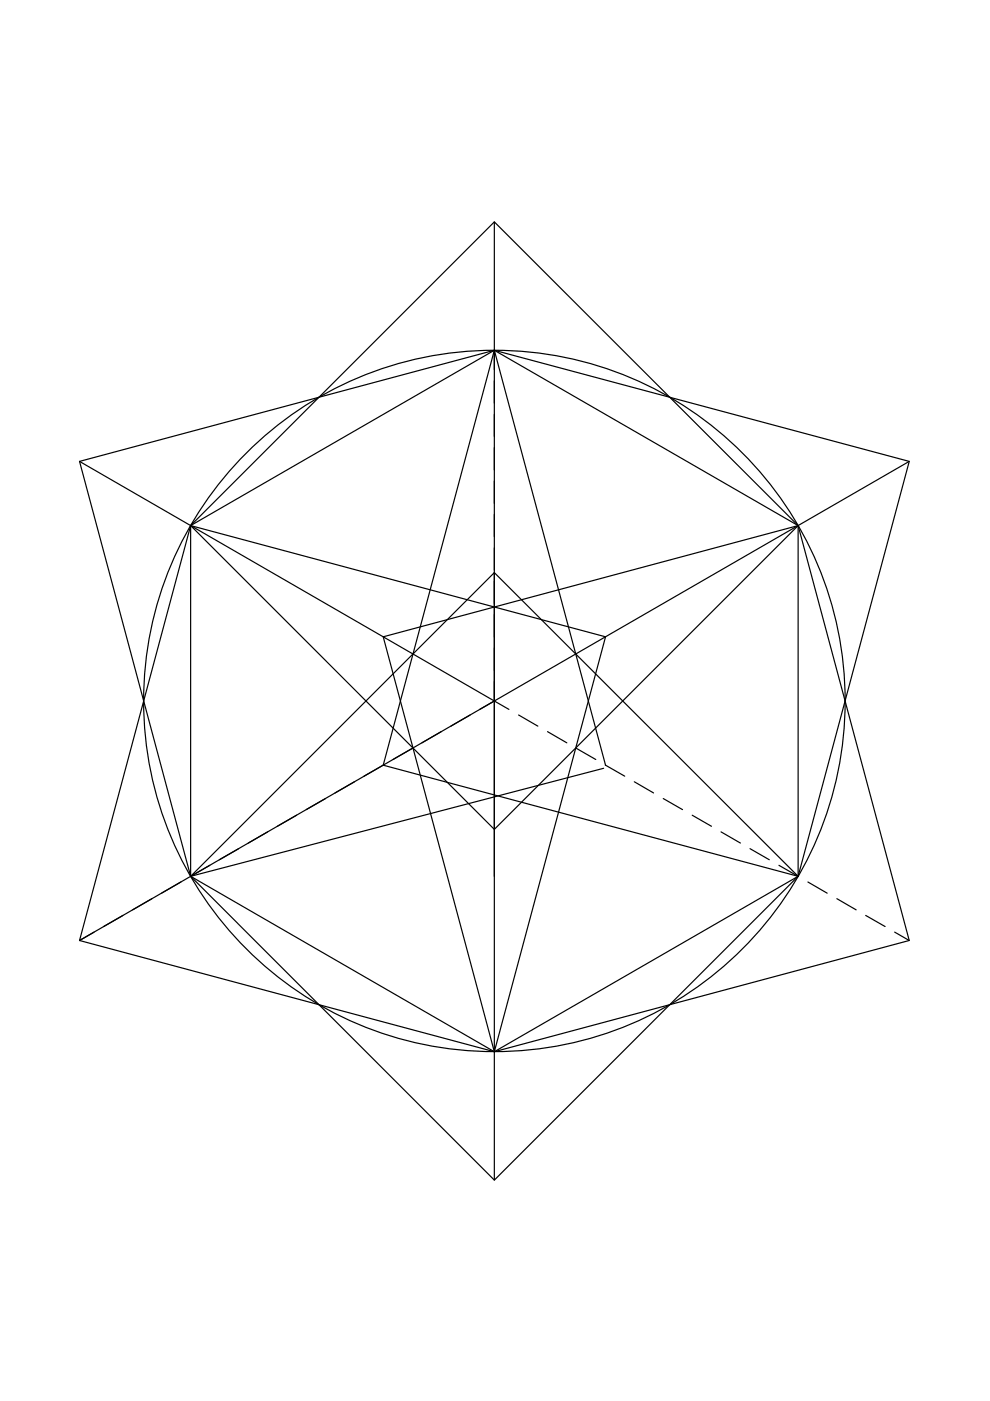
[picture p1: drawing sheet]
<svg xmlns="http://www.w3.org/2000/svg" width="210mm" height="297mm" viewBox="0 0 210 297" stroke-linecap="round" stroke-linejoin="round" font-family="sans-serif">
<!-- layer: 0 -->
<g fill="none" stroke="#000" stroke-width=".25">
<path d="M104.8 47v203.2M104.8 74.3l-64.4 37.1v74.4l64.4 37.2 64.4-37.2v-74.4M104.8 74.3l-23.5 87.9 87.9 23.6M104.8 74.3l88 23.5-23.6 88M104.8 74.3l-87.9 23.5 23.5 88 64.4 64.4 64.4-64.4M104.8 74.3l64.4 37.1M104.8 74.3l23.6 87.9M16.9 97.8l87.9 50.8 88-50.8M40.4 111.4l88 23.6-23.6 88-87.9-23.6zM40.4 111.4l64.4-64.4 64.4 64.4-64.4 64.4zM169.2 111.4l-87.9 23.6 23.5 88M169.2 111.4l23.6 88-88 23.6"/>
<path d="M104.8 121.4l64.4 64.4M87.4 158.7l-4.1 2.3M93.5 155.1l-4 2.4M99.7 151.6l-4.1 2.4M101.7 150.4l3.1-1.8 3.1 1.8M104.8 148.6l-87.9 50.8 3.1-1.8M110 151.6l4 2.4M116.1 155.1l4.1 2.4M122.2 158.7l4.1 2.3M50.6 179.9l-4.1 2.4M56.7 176.4l-4 2.3M62.9 172.8l-4.1 2.4"/>
<path d="M69 169.3l-4.1 2.4M75.2 165.7l-4.2 2.4M81.3 162.2l-4.1 2.4M128 162.9l-87.6 22.9 64.4-64.4v64.4M128.3 162.2l4.2 2.4M134.5 165.7l4.1 2.4M140.6 169.3l4.1 2.4M146.8 172.8l4 2.4M152.9 176.4l4.1 2.3M159 179.9l4.1 2.4M26.1 194.1l-4.1 2.3M32.2 190.5l-4.1 2.4"/>
<path d="M38.3 187l-4 2.4M44.5 183.5l-4.1 2.3M165.2 183.5l4 2.3M171.3 187l4.1 2.4M177.4 190.5l4.1 2.4M183.6 194.1l4.1 2.3M189.7 197.6l3.1 1.8"/>
<circle cx="104.8" cy="148.6" r="74.4"/>
</g>
</svg>
